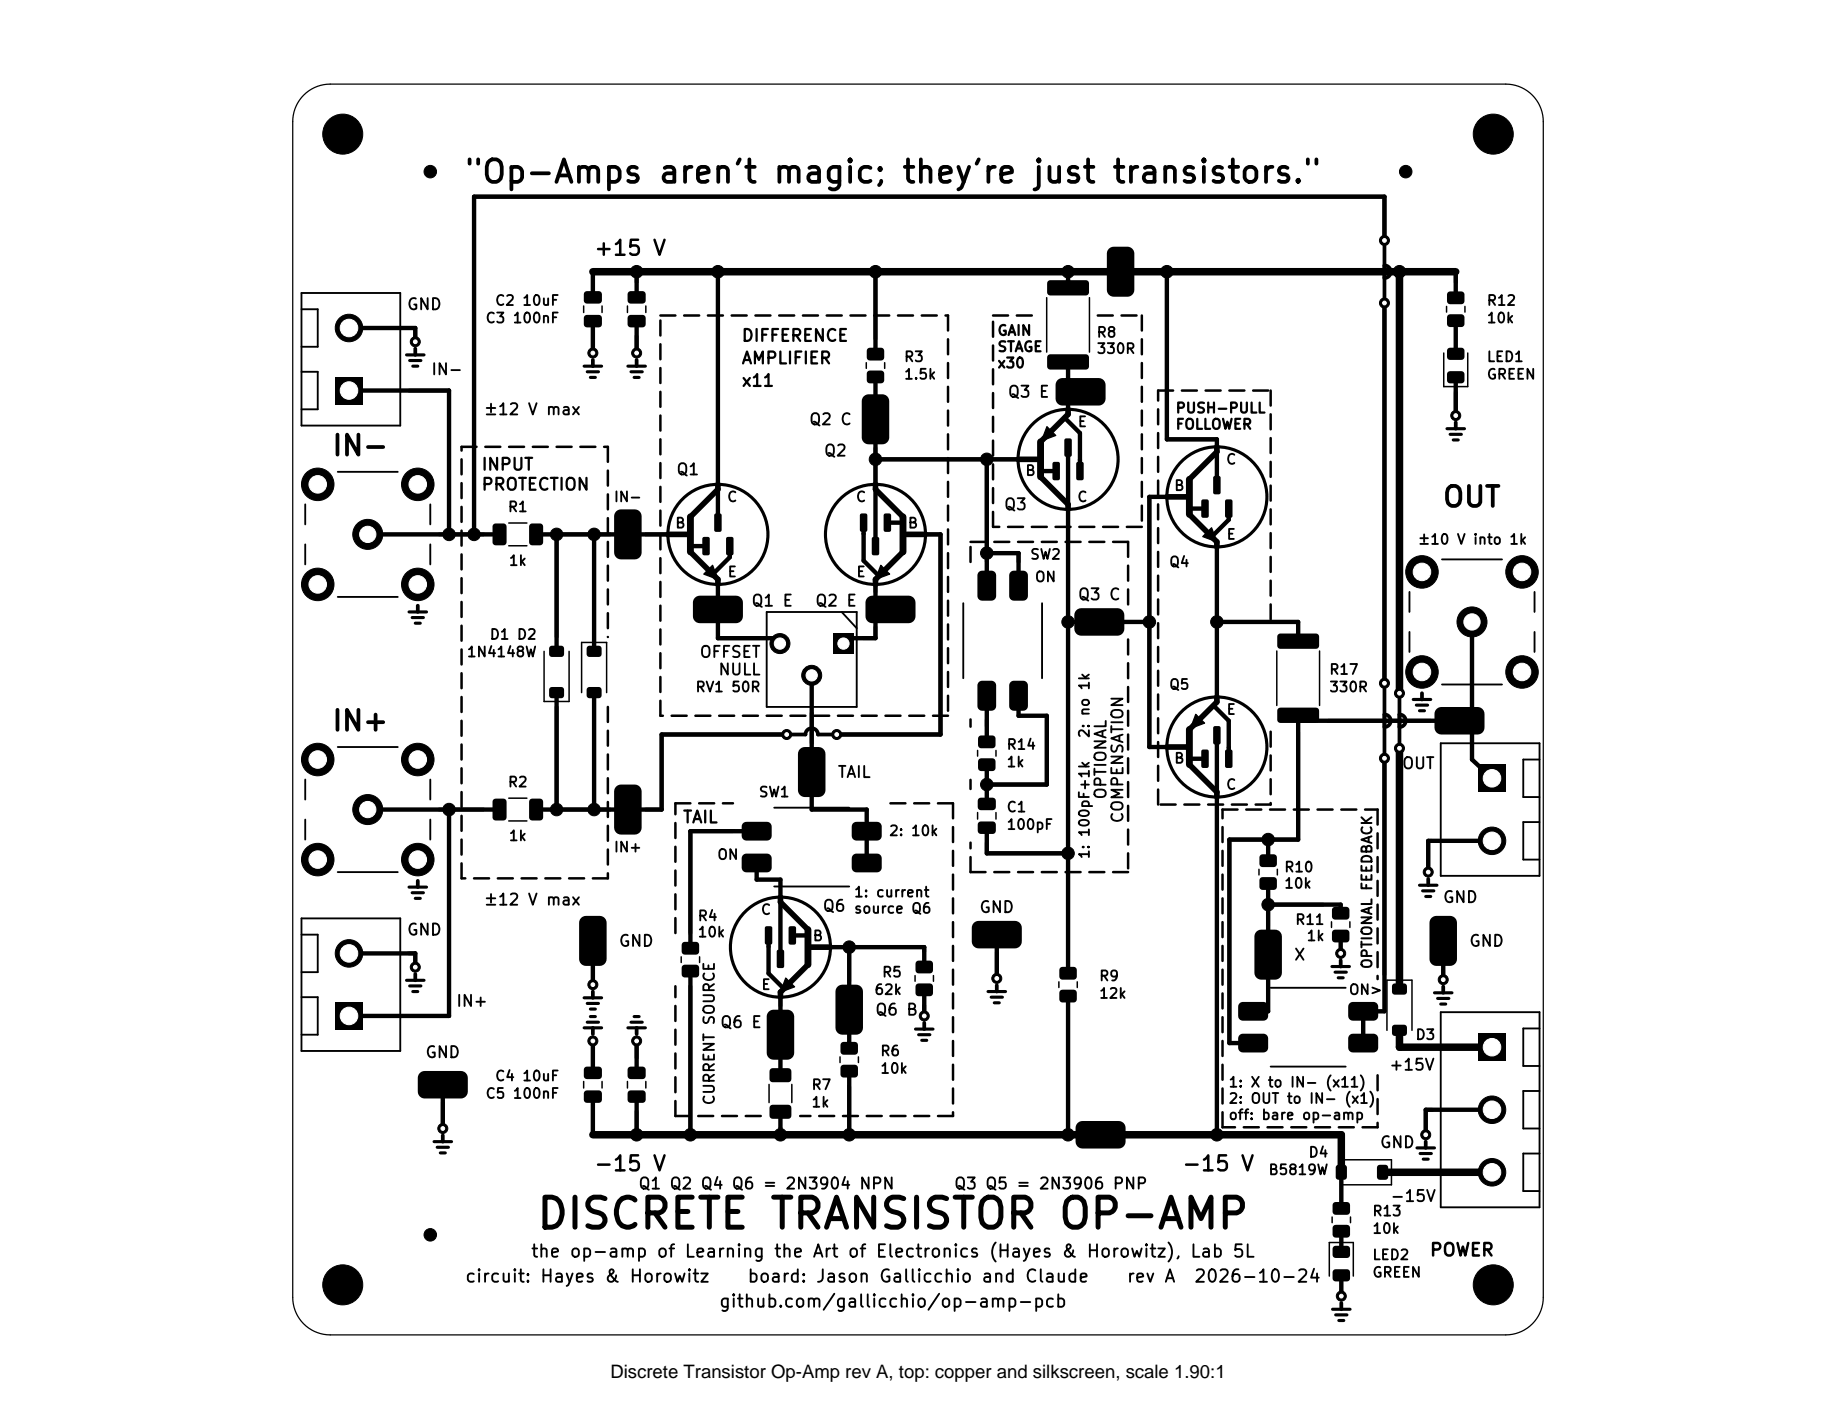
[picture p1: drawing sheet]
<svg xmlns="http://www.w3.org/2000/svg" width="279mm" height="216mm" viewBox="0 0 279 216" stroke-linecap="round" stroke-linejoin="round" font-family="sans-serif">
<defs><g id="words">
<text font-size="4.6" x="81.4" y="188.1">DISCRETE TRANSISTOR OP-AMP</text>
<text font-size="3.4" x="70.5" y="28.7">&quot;Op-Amps aren't magic; they're just transistors.&quot;</text>
<g font-size="3">
<text x="50.3" y="70.1">IN-</text>
<text x="219.3" y="77.9">OUT</text>
<text x="50.3" y="112">IN+</text>
</g>
<text font-size="2.8" x="92.9" y="209.7">Discrete Transistor Op-Amp rev A, top: copper and silkscreen, scale 1.90:1</text>
<g font-size="2.3">
<text x="90.2" y="39.5">+15 V</text>
<text x="90.2" y="178.8">-15 V</text>
<text x="179.7" y="178.8">-15 V</text>
</g>
<g font-size="1.9">
<text x="80.7" y="191.8">the op-amp of Learning the Art of Electronics (Hayes &amp; Horowitz), Lab 5L</text>
<text x="217.4" y="191.6">POWER</text>
<text x="70.6" y="195.6">circuit: Hayes &amp; Horowitz</text>
<text x="113.6" y="195.6">board: Jason Gallicchio and Claude</text>
<text x="171.3" y="195.6">rev A</text>
<text x="181.6" y="195.6">2026-10-24</text>
<text x="109.3" y="199.4">github.com/gallicchio/op-amp-pcb</text>
</g>
<g font-size="1.8">
<text x="112.7" y="52.4">DIFFERENCE</text>
<text x="112.7" y="55.8">AMPLIFIER</text>
<text x="112.7" y="59.3">x11</text>
<text x="73.1" y="72">INPUT</text>
<text x="73.1" y="75.1">PROTECTION</text>
<text x="103.8" y="125.7">TAIL</text>
</g>
<g font-size="1.7">
<text x="61.8" y="47.6">GND</text>
<text x="65.5" y="57.5">IN-</text>
<text x="73.5" y="63.6">±12 V max</text>
<text x="123" y="65.1">Q2 C</text>
<text x="153.2" y="60.9">Q3 E</text>
<text x="125.3" y="69.9">Q2</text>
<text x="102.8" y="72.7">Q1</text>
<text x="152.7" y="78">Q3</text>
<text x="114.2" y="92.7">Q1 E</text>
<text x="123.9" y="92.7">Q2 E</text>
<text x="163.9" y="91.7">Q3 C</text>
<text x="106.3" y="100.5">OFFSET</text>
<text x="109.2" y="103.2">NULL</text>
<text x="127.3" y="118.8">TAIL</text>
<text x="213.2" y="117.4">OUT</text>
<text x="168.8" y="121.8" transform="rotate(-90 168.8 121.8)">OPTIONAL</text>
<text x="171.3" y="125.4" transform="rotate(-90 171.3 125.4)">COMPENSATION</text>
<text x="219.5" y="137.8">GND</text>
<text x="61.8" y="142.7">GND</text>
<text x="73.5" y="138.2">±12 V max</text>
<text x="125.1" y="139.1">Q6</text>
<text x="148.9" y="139.3">GND</text>
<text x="94" y="144.5">GND</text>
<text x="196.8" y="146.5">X</text>
<text x="223.5" y="144.5">GND</text>
<text x="69.3" y="153.6">IN+</text>
<text x="133.1" y="154.9">Q6 B</text>
<text x="64.6" y="161.4">GND</text>
<text x="109.5" y="156.8">Q6 E</text>
<text x="211.3" y="163.3">+15V</text>
<text x="209.9" y="175.1">GND</text>
<text x="97" y="181.4">Q1 Q2 Q4 Q6 = 2N3904 NPN</text>
<text x="145.1" y="181.4">Q3 Q5 = 2N3906 PNP</text>
<text x="211.5" y="183.3">-15V</text>
</g>
<text font-size="1.6" x="109.1" y="168.3" transform="rotate(-90 109.1 168.3)">CURRENT SOURCE</text>
<g font-size="1.5">
<text x="75.2" y="46.9">C2 10uF</text>
<text x="226.1" y="46.9">R12</text>
<text x="73.8" y="49.5">C3 100nF</text>
<text x="151.7" y="51.4">GAIN</text>
<text x="151.7" y="53.9">STAGE</text>
<text x="166.8" y="51.7">R8</text>
<text x="226.1" y="49.5">10k</text>
<text x="137.5" y="55.4">R3</text>
<text x="137.5" y="58.1">1.5k</text>
<text x="151.7" y="56.4">x30</text>
<text x="166.8" y="54.2">330R</text>
<text x="226.1" y="55.4">LED1</text>
<text x="226.1" y="58.1">GREEN</text>
<text x="163.9" y="65.3">E</text>
<text x="178.8" y="63.2">PUSH-PULL</text>
<text x="178.8" y="65.7">FOLLOWER</text>
<text x="186.5" y="71">C</text>
<text x="93.3" y="76.7">IN-</text>
<text x="110.5" y="76.7">C</text>
<text x="130.1" y="76.7">C</text>
<text x="155.9" y="72.8">B</text>
<text x="163.8" y="76.7">C</text>
<text x="178.6" y="75">B</text>
<text x="77.2" y="78.3">R1</text>
<text x="102.6" y="80.7">B</text>
<text x="138" y="80.7">B</text>
<text x="186.5" y="82.5">E</text>
<text x="215.6" y="83.2">±10 V into 1k</text>
<text x="77.3" y="86.5">1k</text>
<text x="110.6" y="88.2">E</text>
<text x="130.2" y="88.2">E</text>
<text x="156.6" y="85.5">SW2</text>
<text x="157.4" y="88.9">ON</text>
<text x="177.8" y="86.6">Q4</text>
<text x="70.9" y="100.3">1N4148W</text>
<text x="74.4" y="97.7">D1 D2</text>
<text x="105.7" y="105.7">RV1 50R</text>
<text x="177.8" y="105.3">Q5</text>
<text x="202.2" y="103">R17</text>
<text x="202.2" y="105.7">330R</text>
<text x="166.2" y="112.4" transform="rotate(-90 166.2 112.4)">2: no 1k</text>
<text x="186.5" y="109.1">E</text>
<text x="153.1" y="114.4">R14</text>
<text x="153.1" y="117.1">1k</text>
<text x="178.6" y="116.5">B</text>
<text x="77.2" y="120.1">R2</text>
<text x="115.3" y="121.7">SW1</text>
<text x="153.1" y="123.9">C1</text>
<text x="186.5" y="120.5">C</text>
<text x="77.3" y="128.3">1k</text>
<text x="93.3" y="130">IN+</text>
<text x="109" y="131.2">ON</text>
<text x="135.2" y="127.6">2: 10k</text>
<text x="153.1" y="126.6">100pF</text>
<text x="166.2" y="130.8" transform="rotate(-90 166.2 130.8)">1: 100pF+1k</text>
<text x="129.8" y="136.9">1: current</text>
<text x="195.3" y="133.1">R10</text>
<text x="195.3" y="135.6">10k</text>
<text x="106.1" y="140.5">R4</text>
<text x="106.1" y="143">10k</text>
<text x="115.7" y="139.5">C</text>
<text x="123.6" y="143.5">B</text>
<text x="129.8" y="139.4">source Q6</text>
<text x="197" y="141.1">R11</text>
<text x="198.7" y="143.5">1k</text>
<text x="134.1" y="149.1">R5</text>
<text x="167.1" y="149.6">R9</text>
<text x="209.2" y="147.6" transform="rotate(-90 209.2 147.6)">OPTIONAL FEEDBACK</text>
<text x="115.7" y="151">E</text>
<text x="132.9" y="151.7">62k</text>
<text x="167.1" y="152.3">12k</text>
<text x="205.1" y="151.7">ON&gt;</text>
<text x="133.8" y="161.1">R6</text>
<text x="215.3" y="158.6">D3</text>
<text x="73.8" y="167.5">C5 100nF</text>
<text x="75.2" y="164.9">C4 10uF</text>
<text x="123.4" y="166.2">R7</text>
<text x="133.8" y="163.7">10k</text>
<text x="186.8" y="165.8">1: X to IN- (x11)</text>
<text x="123.4" y="168.9">1k</text>
<text x="186.8" y="168.3">2: OUT to IN- (x1)</text>
<text x="186.8" y="170.8">off: bare op-amp</text>
<text x="192.9" y="179.1">B5819W</text>
<text x="199" y="176.5">D4</text>
<text x="208.7" y="185.4">R13</text>
<text x="208.7" y="188.1">10k</text>
<text x="208.7" y="192.1">LED2</text>
<text x="208.7" y="194.7">GREEN</text>
</g>
</g></defs>
<g fill="#000" stroke="#000" stroke-width=".15">
<circle cx="52.2" cy="20.4" r="3"/>
<circle cx="65.5" cy="26.1" r=".95"/>
<circle cx="210.7" cy="36.6" r=".76"/>
<circle cx="213.9" cy="26.1" r=".95"/>
<circle cx="227.2" cy="20.4" r="3"/>
<circle cx="53.1" cy="49.9" r="2.09"/>
<circle cx="63.2" cy="52" r=".76"/>
<circle cx="90.2" cy="53.7" r=".76"/>
<circle cx="96.9" cy="41.3" r=".95"/>
<circle cx="96.9" cy="53.7" r=".76"/>
<circle cx="109.3" cy="41.3" r=".95"/>
<circle cx="133.2" cy="41.3" r=".95"/>
<circle cx="162.5" cy="41.3" r=".95"/>
<circle cx="177.6" cy="41.3" r=".95"/>
<circle cx="210.7" cy="46.1" r=".76"/>
<circle cx="213" cy="41.3" r=".95"/>
<circle cx="48.4" cy="73.7" r="2.47"/>
<circle cx="63.6" cy="73.7" r="2.47"/>
<circle cx="133.2" cy="69.9" r=".95"/>
<circle cx="150.2" cy="69.9" r=".95"/>
<circle cx="221.5" cy="63.2" r=".76"/>
<circle cx="48.4" cy="88.9" r="2.47"/>
<circle cx="56" cy="81.3" r="2.28"/>
<circle cx="63.6" cy="88.9" r="2.47"/>
<circle cx="68.3" cy="81.3" r=".95"/>
<circle cx="72.1" cy="81.3" r=".95"/>
<circle cx="84.7" cy="81.3" r=".95"/>
<circle cx="90.4" cy="81.3" r=".95"/>
<circle cx="118.7" cy="97.9" r="1.52"/>
<circle cx="150.2" cy="84.2" r=".95"/>
<circle cx="162.5" cy="94.6" r=".95"/>
<circle cx="174.9" cy="94.6" r=".95"/>
<circle cx="185.2" cy="94.6" r=".95"/>
<circle cx="216.4" cy="87" r="2.47"/>
<circle cx="224" cy="94.6" r="2.28"/>
<circle cx="231.6" cy="87" r="2.47"/>
<circle cx="48.4" cy="115.6" r="2.47"/>
<circle cx="63.6" cy="115.6" r="2.47"/>
<circle cx="119.7" cy="111.8" r=".76"/>
<circle cx="123.5" cy="102.8" r="1.52"/>
<circle cx="127.3" cy="111.8" r=".76"/>
<circle cx="150.2" cy="119.4" r=".95"/>
<circle cx="210.7" cy="115.4" r=".76"/>
<circle cx="210.7" cy="104" r=".76"/>
<circle cx="213" cy="113.8" r=".76"/>
<circle cx="213" cy="105.5" r=".76"/>
<circle cx="216.4" cy="102.2" r="2.47"/>
<circle cx="231.6" cy="102.2" r="2.47"/>
<circle cx="48.4" cy="130.8" r="2.47"/>
<circle cx="56" cy="123.2" r="2.28"/>
<circle cx="63.6" cy="130.8" r="2.47"/>
<circle cx="68.3" cy="123.2" r=".95"/>
<circle cx="84.7" cy="123.2" r=".95"/>
<circle cx="90.4" cy="123.2" r=".95"/>
<circle cx="162.5" cy="129.8" r=".95"/>
<circle cx="193" cy="127.7" r=".95"/>
<circle cx="193" cy="137.6" r=".95"/>
<circle cx="217.3" cy="132.7" r=".76"/>
<circle cx="227.1" cy="127.9" r="2.09"/>
<circle cx="53.1" cy="145.1" r="2.09"/>
<circle cx="63.2" cy="147.2" r=".76"/>
<circle cx="90.2" cy="158.4" r=".76"/>
<circle cx="90.2" cy="149.8" r=".76"/>
<circle cx="96.9" cy="158.4" r=".76"/>
<circle cx="129.2" cy="144.1" r=".95"/>
<circle cx="140.7" cy="154.6" r=".76"/>
<circle cx="151.7" cy="148.9" r=".76"/>
<circle cx="204" cy="145.1" r=".76"/>
<circle cx="219.6" cy="149.1" r=".76"/>
<circle cx="67.4" cy="171.7" r=".76"/>
<circle cx="96.9" cy="172.7" r=".95"/>
<circle cx="105.1" cy="172.7" r=".95"/>
<circle cx="118.8" cy="172.7" r=".95"/>
<circle cx="129.2" cy="172.7" r=".95"/>
<circle cx="162.5" cy="172.7" r=".95"/>
<circle cx="185.2" cy="172.7" r=".95"/>
<circle cx="217" cy="172.7" r=".76"/>
<circle cx="227.1" cy="178.4" r="2.09"/>
<circle cx="227.1" cy="168.8" r="2.09"/>
<circle cx="52.2" cy="195.5" r="3"/>
<circle cx="65.5" cy="187.9" r=".95"/>
<circle cx="204.1" cy="197.2" r=".76"/>
<circle cx="227.2" cy="195.5" r="3"/>
</g>
<g fill="#000">
<path d="M89 44.4l.3-.1h1.8a.48 .48 0 0 1 .5 .5v.9a.48 .48 0 0 1-.5 .5h-1.8a.48 .48 0 0 1-.5-.5v-.9zM89 48l.3-.1h1.8a.48 .48 0 0 1 .5 .5v.9a.48 .48 0 0 1-.5 .5h-1.8a.48 .48 0 0 1-.5-.5v-.9zM95.6 44.4l.4-.1h1.8a.48 .48 0 0 1 .5 .5v.9a.48 .48 0 0 1-.5 .5h-1.8a.48 .48 0 0 1-.5-.5v-.9zM95.6 48l.4-.1h1.8a.48 .48 0 0 1 .5 .5v.9a.48 .48 0 0 1-.5 .5h-1.8a.48 .48 0 0 1-.5-.5v-.9zM132 53l.4-.1h1.7a.48 .48 0 0 1 .5 .5v1a.48 .48 0 0 1-.5 .5h-1.7a.48 .48 0 0 1-.5-.5v-1zM132 56.5l.4-.1h1.7a.48 .48 0 0 1 .5 .5v1a.48 .48 0 0 1-.5 .4h-1.7a.48 .48 0 0 1-.5-.4v-1zM160.9 57.8l.8-.3h5.5a1.05 1.05 0 0 1 1 1.1v2.1a1.05 1.05 0 0 1-1 1h-5.5a1.05 1.05 0 0 1-1.1-1v-2.1zM159.5 42.8l.3-.2h5.4a.48 .48 0 0 1 .5 .5v1.4a.48 .48 0 0 1-.5 .5h-5.4a.48 .48 0 0 1-.5-.5v-1.4zM159.5 54l.3-.1h5.4a.48 .48 0 0 1 .5 .5v1.4a.48 .48 0 0 1-.5 .4h-5.4a.48 .48 0 0 1-.5-.4v-1.4zM168.7 37.8l.8-.3h2.1a1.05 1.05 0 0 1 1 1.1v5.5a1.05 1.05 0 0 1-1 1h-2.1a1.05 1.05 0 0 1-1.1-1v-5.5zM220.3 56.6l.4-.1h1.7a.46 .46 0 0 1 .5 .4v1a.46 .46 0 0 1-.5 .4h-1.7a.46 .46 0 0 1-.5-.4v-1zM220.3 53l.4-.1h1.7a.46 .46 0 0 1 .5 .5v.9a.46 .46 0 0 1-.5 .5h-1.7a.46 .46 0 0 1-.5-.5v-.9z"/>
<path d="M220.3 44.5l.4-.2h1.7a.48 .48 0 0 1 .5 .5v1a.48 .48 0 0 1-.5 .5h-1.7a.48 .48 0 0 1-.5-.5v-1zM220.3 48l.4-.2h1.7a.48 .48 0 0 1 .5 .5v1a.48 .48 0 0 1-.5 .5h-1.7a.48 .48 0 0 1-.5-.5v-1zM51 57.3h4.2v4.2h-4.2zM130.9 78.2l.8-.1 .3 .2v2.3l-.2 .3h-.7l-.2-.1v-2.4zM131.4 60.3l.8-.3h2.1a1.05 1.05 0 0 1 1 1v5.6a1.05 1.05 0 0 1-1 1h-2.1a1.05 1.05 0 0 1-1.1-1v-5.6zM134.6 78.2l.7-.1 .3 .2v2.3l-.2 .3h-.6l-.3-.1v-2.4zM160.2 70.4l.8-.1 .3 .1v2.4l-.2 .3h-.7l-.2-.2v-2.3zM159.3 64.9l1.4 1.4-2.2 .8zM162.1 66.8l.7-.1 .3 .2v2.3l-.2 .3h-.6l-.3-.2v-2.3zM163.9 70.4l.7-.1 .3 .1v2.4l-.2 .3h-.6l-.3-.2v-2.3zM182.9 76.1l.8-.1 .2 .2v2.3l-.1 .3h-.7l-.3-.2v-2.3zM184.7 72.5l.8-.1 .2 .2 .1 2.3-.2 .3h-.7l-.3-.2v-2.3z"/>
<path d="M186.5 76.1l.8-.1 .2 .2 .1 2.3-.2 .3h-.7l-.3-.2v-2.3zM75.1 79.8l.3-.2h1.2a.48 .48 0 0 1 .5 .5v2.4a.47 .47 0 0 1-.5 .5h-1.2a.48 .48 0 0 1-.5-.5v-2.4zM80.7 79.8l.3-.2h1.2a.48 .48 0 0 1 .5 .5v2.4a.48 .48 0 0 1-.5 .5h-1.2a.48 .48 0 0 1-.5-.5v-2.4zM83.7 98.4l.3-.2h1.4a.43 .43 0 0 1 .4 .5v.8a.43 .43 0 0 1-.4 .5h-1.4a.43 .43 0 0 1-.4-.5v-.8zM89.4 98.4l.3-.2h1.4a.43 .43 0 0 1 .5 .5v.8a.43 .43 0 0 1-.5 .5h-1.4a.43 .43 0 0 1-.4-.5v-.8zM93.8 77.8l.7-.3h2.1a1.05 1.05 0 0 1 1 1v5.6a1.05 1.05 0 0 1-1 1h-2.1a1.05 1.05 0 0 1-1-1v-5.6zM105.8 90.9l.7-.3h5.5a1.05 1.05 0 0 1 1.1 1.1v2.1a1.05 1.05 0 0 1-1.1 1h-5.5a1.05 1.05 0 0 1-1.1-1v-2.1zM107 81.8l.7-.1 .3 .2v2.3l-.2 .3h-.6l-.3-.2v-2.3zM108.8 78.2l.7-.1 .3 .2v2.3l-.2 .3h-.6l-.3-.1v-2.4zM108.4 86l.9 2.2-2.2-.8zM110.6 81.8l.7-.1 .3 .2v2.3l-.1 .3h-.7l-.3-.2v-2.3zM126.8 96.4h3.1v3h-3.1z"/>
<path d="M132 90.9l.8-.3h5.5a1.05 1.05 0 0 1 1 1.1v2.1a1.05 1.05 0 0 1-1 1h-5.5a1.05 1.05 0 0 1-1.1-1v-2.1zM132.7 81.8l.8-.1 .3 .2v2.3l-.2 .3h-.7l-.2-.2v-2.3zM134 86l1.4 1.4-2.2 .8zM148.9 87.1l.4-.2 1.6-.1a.71 .71 0 0 1 .7 .7v3.2a.71 .71 0 0 1-.7 .7h-1.4a.71 .71 0 0 1-.8-.7v-3.2zM153.7 87.1l.4-.2 1.6-.1a.71 .71 0 0 1 .7 .7v3.2a.71 .71 0 0 1-.7 .7h-1.4a.71 .71 0 0 1-.7-.7v-3.2zM163.8 92.8l.7-.3h5.6a1.05 1.05 0 0 1 1 1.1v2.1a1.05 1.05 0 0 1-1 1h-5.6a1.05 1.05 0 0 1-1-1v-2.1zM184.4 80.3l.8 2.1-2.2-.8zM194.5 96.5l.3-.1h5.5a.48 .48 0 0 1 .4 .5v1.3a.48 .48 0 0 1-.4 .5h-5.5a.48 .48 0 0 1-.4-.5v-1.3zM83.7 104.6l.3-.1h1.4a.43 .43 0 0 1 .4 .5v.8a.43 .43 0 0 1-.4 .4h-1.4a.43 .43 0 0 1-.4-.4v-.8zM89.4 104.6l.3-.1h1.4a.43 .43 0 0 1 .5 .5v.8a.43 .43 0 0 1-.5 .4h-1.4a.43 .43 0 0 1-.4-.4v-.8zM149 103.7l.5-.1h1.4a.71 .71 0 0 1 .7 .7v3.1a.71 .71 0 0 1-.7 .7h-1.4a.71 .71 0 0 1-.8-.7v-3.1zM149 112l.3-.1h1.7a.48 .48 0 0 1 .5 .5v1a.48 .48 0 0 1-.5 .4h-1.7a.48 .48 0 0 1-.5-.4v-1z"/>
<path d="M149 115.5l.3-.1h1.7a.48 .48 0 0 1 .5 .4v1a.48 .48 0 0 1-.5 .5h-1.7a.48 .48 0 0 1-.5-.5v-1zM153.7 103.9l.4-.3h1.6a.71 .71 0 0 1 .7 .7v3.1a.71 .71 0 0 1-.7 .7h-1.4a.71 .71 0 0 1-.7-.7v-3.1zM182.9 114.1l.8-.1 .2 .2v2.4l-.1 .2h-.7l-.3-.1v-2.4zM182 108.7l1.3 1.3-2.1 .8zM184.7 110.6l.8-.1 .2 .1 .1 2.4-.2 .3h-.7l-.3-.2v-2.3zM186.5 114.1l.8-.1 .2 .2 .1 2.4-.2 .2h-.7l-.3-.1v-2.4zM194.5 107.8l.3-.1h5.5a.48 .48 0 0 1 .4 .4v1.4a.48 .48 0 0 1-.4 .5h-5.5a.48 .48 0 0 1-.4-.5v-1.4zM218.6 107.9l.7-.3h5.6a1.05 1.05 0 0 1 1 1v2.1a1.05 1.05 0 0 1-1 1.1h-5.6a1.05 1.05 0 0 1-1-1.1v-2.1zM225 116.3h4.1v4.2h-4.1zM75.1 121.6l.3-.1h1.2a.48 .48 0 0 1 .5 .5v2.4a.48 .48 0 0 1-.5 .4h-1.2a.48 .48 0 0 1-.5-.4v-2.4zM80.7 121.6l.3-.1h1.2a.48 .48 0 0 1 .5 .5v2.4a.48 .48 0 0 1-.5 .4h-1.2a.48 .48 0 0 1-.5-.4v-2.4zM93.8 119.7l.7-.3h2.1a1.05 1.05 0 0 1 1 1v5.5a1.05 1.05 0 0 1-1 1.1h-2.1a1.05 1.05 0 0 1-1-1.1v-5.5z"/>
<path d="M113 125.3l.6-.3h3.1a.71 .71 0 0 1 .7 .8v1.4a.71 .71 0 0 1-.7 .7h-3.1a.71 .71 0 0 1-.7-.7v-1.4zM113 130.2l.6-.3h3.1a.71 .71 0 0 1 .7 .7v1.4a.71 .71 0 0 1-.7 .7h-3.1a.71 .71 0 0 1-.7-.7v-1.4zM121.7 114l.8-.3h2.1a1.05 1.05 0 0 1 1 1v5.5a1.05 1.05 0 0 1-1 1.1h-2.1a1.05 1.05 0 0 1-1.1-1.1v-5.5zM129.7 130.2l.6-.3h3.2a.71 .71 0 0 1 .7 .7v1.4a.71 .71 0 0 1-.7 .7h-3.2a.71 .71 0 0 1-.7-.7v-1.4zM129.7 125.3l.6-.3h3.2a.71 .71 0 0 1 .7 .8v1.4a.71 .71 0 0 1-.7 .7h-3.2a.71 .71 0 0 1-.7-.7v-1.4zM148.9 121.5l.4-.1h1.8a.48 .48 0 0 1 .4 .4v1a.48 .48 0 0 1-.4 .5h-1.8a.48 .48 0 0 1-.5-.5v-1zM148.9 125.1l.4-.1h1.8a.48 .48 0 0 1 .4 .5v.9a.48 .48 0 0 1-.4 .5h-1.8a.48 .48 0 0 1-.5-.5v-.9zM191.8 130.1l.3-.1h1.7a.48 .48 0 0 1 .5 .5v1a.48 .48 0 0 1-.5 .4h-1.7a.48 .48 0 0 1-.4-.4v-1zM191.8 133.6l.3-.1h1.7a.48 .48 0 0 1 .5 .4v1a.48 .48 0 0 1-.5 .5h-1.7a.48 .48 0 0 1-.4-.5v-1zM202.8 138.1l.4-.1h1.7a.48 .48 0 0 1 .5 .4v1a.48 .48 0 0 1-.5 .5h-1.7a.48 .48 0 0 1-.5-.5v-1zM51 152.5h4.2v4.2h-4.2zM88.4 139.7l.8-.3h2.1a1.05 1.05 0 0 1 1 1v5.5a1.05 1.05 0 0 1-1 1.1h-2.1a1.05 1.05 0 0 1-1.1-1.1v-5.5z"/>
<path d="M103.9 143.4l.3-.1h1.7a.48 .48 0 0 1 .5 .5v1a.48 .48 0 0 1-.5 .5h-1.7a.48 .48 0 0 1-.5-.5v-1zM103.9 146.9l.3-.1h1.7a.48 .48 0 0 1 .5 .4v1a.48 .48 0 0 1-.5 .5h-1.7a.48 .48 0 0 1-.5-.5v-1zM116.5 141l.7-.1 .3 .2v2.3l-.1 .3h-.7l-.3-.1v-2.4zM118.3 144.6l.8-.1 .2 .2v2.3l-.1 .3h-.7l-.3-.2v-2.3zM120.1 141l.8-.1 .2 .2v2.3l-.1 .3h-.7l-.3-.1v-2.4zM119.6 148.8l1.3 1.4-2.1 .8zM127.4 150.1l.8-.3h2.1a1.05 1.05 0 0 1 1 1.1v5.5a1.05 1.05 0 0 1-1 1h-2.1a1.05 1.05 0 0 1-1.1-1v-5.5zM128 158.7l.4-.2h1.7a.48 .48 0 0 1 .5 .5v1a.48 .48 0 0 1-.5 .5h-1.7a.48 .48 0 0 1-.5-.5v-1zM139.5 149.8l.3-.2h1.7a.48 .48 0 0 1 .5 .5v1a.48 .48 0 0 1-.5 .5h-1.7a.48 .48 0 0 1-.5-.5v-1zM139.5 146.3l.3-.1h1.7a.48 .48 0 0 1 .5 .4v1a.48 .48 0 0 1-.5 .5h-1.7a.48 .48 0 0 1-.5-.5v-1zM148.2 140.4l.7-.3h5.5a1.05 1.05 0 0 1 1.1 1.1v2.1a1.05 1.05 0 0 1-1.1 1h-5.5a1.05 1.05 0 0 1-1-1v-2.1zM161.3 147.2l.4-.1h1.7a.48 .48 0 0 1 .5 .5v1a.48 .48 0 0 1-.5 .5h-1.7a.48 .48 0 0 1-.5-.5v-1z"/>
<path d="M161.3 150.7l.4-.1h1.7a.48 .48 0 0 1 .5 .5v1a.48 .48 0 0 1-.5 .4h-1.7a.48 .48 0 0 1-.5-.4v-1zM188.6 152.7l.5-.3h3.2a.71 .71 0 0 1 .7 .8v1.4a.71 .71 0 0 1-.7 .7h-3.2a.71 .71 0 0 1-.7-.7v-1.4zM188.6 157.6l.5-.3h3.2a.71 .71 0 0 1 .7 .7v1.4a.71 .71 0 0 1-.7 .7h-3.2a.71 .71 0 0 1-.7-.7v-1.4zM191.2 141.8l.7-.4h2.1a1.05 1.05 0 0 1 1.1 1.1v5.5a1.05 1.05 0 0 1-1.1 1.1h-2.1a1.05 1.05 0 0 1-1-1.1v-5.5zM202.8 141.6l.4-.2h1.7a.48 .48 0 0 1 .5 .5v1a.48 .48 0 0 1-.5 .5h-1.7a.48 .48 0 0 1-.5-.5v-1zM205.3 157.6l.6-.3h3.1a.71 .71 0 0 1 .7 .7v1.4a.71 .71 0 0 1-.7 .7h-3.1a.71 .71 0 0 1-.7-.7v-1.4zM205.3 152.7l.6-.3h3.1a.71 .71 0 0 1 .7 .8v1.4a.71 .71 0 0 1-.7 .7h-3.1a.71 .71 0 0 1-.7-.7v-1.4zM212 149.8l.3-.2h1.4a.43 .43 0 0 1 .4 .5v.8a.43 .43 0 0 1-.4 .4h-1.4a.43 .43 0 0 1-.5-.4v-.8zM212 156l.3-.1h1.4a.43 .43 0 0 1 .4 .4v.9a.43 .43 0 0 1-.4 .4h-1.4a.43 .43 0 0 1-.5-.4v-.9zM217.8 139.7l.8-.3h2.1a1.05 1.05 0 0 1 1 1v5.5a1.05 1.05 0 0 1-1 1.1h-2.1a1.05 1.05 0 0 1-1.1-1.1v-5.5zM225 157.2h4.1v4.2h-4.1zM63.9 163.3l.7-.4h5.5a1.05 1.05 0 0 1 1.1 1.1v2.1a1.05 1.05 0 0 1-1.1 1h-5.5a1.05 1.05 0 0 1-1-1v-2.1z"/>
<path d="M89 162.4l.3-.1h1.8a.48 .48 0 0 1 .5 .5v.9a.48 .48 0 0 1-.5 .5h-1.8a.48 .48 0 0 1-.5-.5v-.9zM89 166l.3-.1h1.8a.48 .48 0 0 1 .5 .5v.9a.48 .48 0 0 1-.5 .5h-1.8a.48 .48 0 0 1-.5-.5v-.9zM95.6 162.4l.4-.1h1.8a.48 .48 0 0 1 .5 .5v.9a.48 .48 0 0 1-.5 .5h-1.8a.48 .48 0 0 1-.5-.5v-.9zM95.6 166l.4-.1h1.8a.48 .48 0 0 1 .5 .5v.9a.48 .48 0 0 1-.5 .5h-1.8a.48 .48 0 0 1-.5-.5v-.9zM117 153.9l.7-.3h2.1a1.05 1.05 0 0 1 1.1 1.1v5.5a1.05 1.05 0 0 1-1.1 1h-2.1a1.05 1.05 0 0 1-1-1v-5.5zM117.2 162.7l.4-.2h2.4a.48 .48 0 0 1 .4 .5v1.2a.48 .48 0 0 1-.4 .5h-2.4a.48 .48 0 0 1-.5-.5v-1.2zM117.2 168.2l.4-.1h2.4a.48 .48 0 0 1 .4 .5v1.2a.48 .48 0 0 1-.4 .4h-2.4a.48 .48 0 0 1-.5-.4v-1.2zM128 162.1l.4-.1h1.7a.48 .48 0 0 1 .5 .5v1a.48 .48 0 0 1-.5 .4h-1.7a.48 .48 0 0 1-.5-.4v-1zM164 170.9l.7-.3h5.5a1.05 1.05 0 0 1 1.1 1v2.1a1.05 1.05 0 0 1-1.1 1h-5.5a1.05 1.05 0 0 1-1-1v-2.1zM203.4 177.3l.3-.1h.8a.43 .43 0 0 1 .5 .5v1.4a.43 .43 0 0 1-.5 .4h-.8a.43 .43 0 0 1-.4-.4v-1.4zM209.7 177.3l.3-.1h.8a.43 .43 0 0 1 .5 .5v1.4a.43 .43 0 0 1-.5 .4h-.8a.43 .43 0 0 1-.5-.4v-1.4zM202.9 186.5l.4-.1h1.7a.48 .48 0 0 1 .5 .4v1a.48 .48 0 0 1-.5 .5h-1.7a.48 .48 0 0 1-.5-.5v-1z"/>
<path d="M202.9 183l.4-.1h1.7a.48 .48 0 0 1 .5 .5v1a.48 .48 0 0 1-.5 .4h-1.7a.48 .48 0 0 1-.5-.4v-1zM202.9 189.7l.4-.2h1.7a.46 .46 0 0 1 .5 .5v.9a.46 .46 0 0 1-.5 .5h-1.7a.46 .46 0 0 1-.5-.5v-.9zM202.9 193.2l.4-.1h1.7a.46 .46 0 0 1 .5 .5v.9a.46 .46 0 0 1-.5 .5h-1.7a.46 .46 0 0 1-.5-.5v-.9z"/>
</g>
<g fill="none" stroke="#000" stroke-width=".67">
<path d="M210.7 36.6v-6.7h-138.6v51.4M53.1 59.4h15.2v21.9M53.1 49.9h10.1v2.1M90.2 41.3v3.9M90.2 48.9v4.8M96.9 41.3v3.9M96.9 48.9v4.8M109.3 41.3v38.2M133.2 41.3v12.6M133.2 57.4v25.7M162.5 41.3v2.5M162.5 55.1v7.9l-.5 .6 2.3 2.3v5.8"/>
<path d="M177.6 41.3v25.5h7.6v7M210.7 46.1v57.9M221.5 41.3v4M221.5 48.8v5M221.5 57.4v5.8M131.4 79.5v5.8l2.4 2.3-.6 .6v8.9h-4.8v.8M133.2 69.9h25.2v1.8h2.3M135 79.5h2.4v1.8h5.7v30.5h-15.8M150.2 69.9v19.2M162.5 68.1v80M183.4 77.4h-2.4v-1.8h-6.1v38.1h6.1v1.7h2.4M187 77.4v1.7l-2.6 2.6 .8 .7v24.4l-.5 .5 2.3 2.4v5.7"/>
<path d="M56 81.3h20M81.6 81.3h23.5v1.8h2.3M84.7 81.3v17.8M90.4 81.3v17.8M111.1 83.1v1.7l-2.6 2.6 .8 .8v8.9h9.4v.8M150.2 84.2h4.8v4.9M162.5 94.6h12.4M185.2 94.6h12.4v3M224 94.6v21l3.1 2.8M84.7 105.4v17.8M90.4 105.4v17.8M119.7 111.8h-19v11.4h-19.1"/>
<path d="M123.5 102.8v20.4h8.4v8.1M150.2 105.9v7M150.2 116.3v6M155 105.9v3h4.3v10.5h-9.1M185.2 111.9v60.8M197.6 108.8v18.9h-10.5v31h3.6M197.6 109.7h24.5M210.7 115.4v38.5h-3.3v4.8M56 123.2h20M68.3 123.2v31.4h-15.2M115.2 131.3v2.5h3.6v12.1M115.2 126.5h-10.1v17.8"/>
<path d="M150.2 125.9v3.9h12.3M193 134.4v19.5h-2.3M193 127.7v3.3M193 137.6h11v1.3M227.1 127.9h-9.8v4.8M53.1 145.1h10.1v2.1M90.2 143.2v6.6M90.2 158.4v4.8M96.9 158.4v4.8M105.1 147.7v25M117 142.3v5.8l2.3 2.3-.5 .6v12.6M120.6 142.3h2.4v1.8h17.7v3"/>
<path d="M129.2 144.1v15.4M140.7 150.6v4M151.7 142.2v6.7M162.5 151.6v21.1M204 142.4v2.7M219.6 143.2v5.9M67.4 165v6.7M90.2 166.9v5.8M96.9 166.9v5.8M118.8 169.2v3.5M129.2 163v9.7M204.1 178.4v5.5"/>
<path d="M227.1 168.8h-10.1v3.9M204.1 187.3v3.2M204.1 194v3.2"/>
</g>
<path d="M90.2 41.3h131.3M213 41.3v64.2M213 113.8v36.7M213 156.8v2.5h14.1M90.2 172.7h113.9v5.7M210.4 178.4h16.7" fill="none" stroke="#000" stroke-width="1.1"/>
<path d="M46.2 14.5a5.7 5.7 0 0 1 4.1-1.7h178.8a5.7 5.7 0 0 1 5.8 5.7v178.9a5.7 5.7 0 0 1-5.8 5.7h-178.8a5.7 5.7 0 0 1-5.8-5.7v-178.9a5.7 5.7 0 0 1 1.7-4zM159.3 64.9l1.4 1.4-2.2 .8zM108.4 86l.9 2.2-2.2-.8zM134 86l1.4 1.4-2.2 .8zM184.4 80.3l.8 2.1-2.2-.8zM182 108.7l1.3 1.3-2.1 .8zM119.6 148.8l1.3 1.4-2.1 .8z" fill="none" stroke="#000" stroke-width=".19"/>
<g fill="none" stroke="#000" stroke-width=".57">
<path d="M62.2 49.9h1v2.1M62.2 59.4h6.1v21.9M63.2 53v1M90.2 51.1v2.6M90.2 54.8v.9M96.9 41.3v1.7M96.9 51.1v2.6M96.9 54.8v.9M109.3 41.3v32.2M133.2 41.3v10.3M158 41.3h-67.8v1.7M167.1 41.3h.8"/>
<path d="M173.2 41.3h48.3v1.7M177.6 41.3v25.5h7.6v1M210.7 40.4a.95 .95 0 0 1 .9 .9 .95 .95 0 0 1-.9 1M213 41.3v107M221.5 59.7v3.5M133.2 68.2v5.3M133.2 69.9h21.5M150.2 69.9v15.6M162.5 77.7v68.1M177.4 75.6h-2.5v38.1h2.5M221.5 64.3v.9M63.6 92.2v.9"/>
<path d="M66.8 81.3h6.8M72.1 81.3v-51.4h138.6v118.4M84 81.3h8.9M84.7 81.3v15.6M90.4 81.3v15.6M98.2 81.3h3.2M109.3 89.1v1M109.3 95.4v1.7h6.4M133.2 95.4v1.7h-1.9M133.2 89.1v1M141 81.3h2.1v30.5h-18.6a.95 .95 0 0 0-1-1 .95 .95 0 0 0-.9 1h-21.9v11.4h-2.5M150.2 84.2h4.8v1.3"/>
<path d="M171.7 94.6h3.2M185.2 94.6h12.4M185.2 83.4v22.5M84.7 107.6v15.6M90.4 107.6v15.6M123.5 108.5v4.6M150.2 109.5v1.1M150.2 118.7v1.3M159.3 109.5v9.9h-9.1M197.6 111.3v16.4h-10.5v31M202.1 109.7h15.6M210.7 108.7a.95 .95 0 0 1 .9 1 .95 .95 0 0 1-.9 .9"/>
<path d="M213 108.7a.95 .95 0 0 1 .9 1 .95 .95 0 0 1-.9 .9M216.4 105.5v.9M224 105.5v1.5M63.6 134v1M66.8 123.2h6.8M68.3 123.2v31.4h-6.1M84 123.2h8.9M111.5 126.5h-6.4v15.5M150.2 128.2v1.6h12.3M185.2 121.5v51.2M193 127.7v.9M193 136.7v4.2"/>
<path d="M193 137.6h8.4M217.3 133.7v1M217.9 127.9h-.6v4.8M62.2 145.1h1v2.1M63.2 148.2v1M90.2 147.5v2.3M90.2 150.9v.9M90.2 156.4v.9M90.2 158.4v2.6M96.9 156.4v.9M96.9 158.4v2.6M105.1 150.1v22.6"/>
<path d="M118.8 151.9v1.2M126.6 144.1h14.1v.7M129.2 144.1v5.1M140.7 152.9v1.7M140.7 155.6v1M151.7 144.9v4M151.7 149.9v1M162.5 153.9v18.8M204 146.1v1M213 159.3h4.9M219.6 147.5v1.6M219.6 150.1v1"/>
<path d="M67.4 167.7v4M67.4 172.7v1M90.2 169.1v3.6h72.9M96.9 169.1v3.6M118.8 171.6v1.1M129.2 165.3v7.4M171.9 172.7h32.2v2.6M212.6 178.4h5.3M217 173.7v1M217.9 168.8h-.9v3.9M204.1 196.3v.9M204.1 198.3v.9"/>
</g>
<g fill="none" stroke="#000" stroke-width=".48">
<path d="M61.9 54h2.6M62.3 54.9h1.8M62.8 55.7h.8M88.9 55.7h2.7M89.4 56.6h1.7M89.8 57.4h.8M95.5 55.7h2.7M96 56.6h1.7M96.5 57.4h.8M220.2 65.2h2.7M220.7 66.1h1.7M221.2 66.9h.7"/>
<path d="M62.2 93.1h2.7M62.7 94h1.7M63.2 94.8h.8M215.1 106.4h2.6M215.5 107.3h1.8M216 108.1h.8M62.2 135h2.7M62.7 135.8h1.7M63.2 136.7h.8M216 134.7h2.7M216.5 135.5h1.7M217 136.4h.7"/>
<path d="M61.9 149.2h2.6M62.3 150h1.8M62.8 150.9h.8M88.9 156.4h2.7M88.9 151.8h2.7M89.4 155.5h1.7M89.4 152.7h1.7M89.8 154.7h.8M89.8 153.5h.8M95.5 156.4h2.7M96 155.5h1.7M96.5 154.7h.8"/>
<path d="M139.3 156.6h2.7M139.8 157.4h1.7M140.3 158.3h.7M150.4 150.9h2.6M150.8 151.7h1.7M151.3 152.6h.8M202.7 147.1h2.7M203.2 147.9h1.7M203.6 148.8h.8M218.3 151.1h2.7M218.8 151.9h1.7M219.2 152.8h.8"/>
<path d="M66.1 173.7h2.6M66.5 174.6h1.7M67 175.4h.8M215.6 174.7h2.7M216.1 175.5h1.7M216.6 176.4h.7M202.8 199.2h2.7M203.3 200.1h1.7M203.7 200.9h.8"/>
<circle cx="162.5" cy="69.9" r="7.6"/>
<circle cx="185.2" cy="75.6" r="7.6"/>
<circle cx="109.3" cy="81.3" r="7.6"/>
<circle cx="133.2" cy="81.3" r="7.6"/>
<circle cx="185.2" cy="113.7" r="7.6"/>
<circle cx="118.8" cy="144.1" r="7.6"/>
</g>
<g fill="none" stroke="#000" stroke-width=".38">
<path d="M100.5 48h2.3M100.5 48.8v2.2M100.5 52.4v2.3M100.5 56v2.3M100.5 59.6v2.3M104.1 48h2.3M107.7 48h2.3M111.3 48h2.3M115 48h2.2M118.6 48h2.3M122.2 48h2.3M125.8 48h2.3"/>
<path d="M129.4 48h2.3M133 48h2.3M136.7 48h2.2M140.3 48h2.3M143.9 48h.4v2.3M144.3 51.6v2.3M144.3 55.2v2.3M144.3 58.9v2.2M151.1 48h2.3M151.1 49v2.2M151.1 52.6v2.3M151.1 56.2v2.3"/>
<path d="M151.1 59.8v2.3M154.7 48h2.3M167.1 48h2.2M170.7 48h2.3M173.8 48v2.3M173.8 51.6v2.3M173.8 55.2v2.3M173.8 58.9v2.2M178.5 59.4h-2.3v1.5M179.9 59.4h2.2M183.5 59.4h2.3M187.1 59.4h2.3"/>
<path d="M190.7 59.4h2.3M193.4 59.4v2.3M70.2 69.9v2.3M70.2 73.5v2.3M70.2 77.1v2.3M72.5 68h-2.3v.6M73.9 68h2.2M77.5 68h2.3M81.1 68h2.3M84.7 68h2.3M88.3 68h2.3M91.9 68h.6v2.3"/>
<path d="M92.5 71.6v2.3M92.5 75.2v2.3M92.5 78.8v2.3M100.5 63.2v2.3M100.5 66.8v2.3M100.5 70.5v2.2M100.5 74.1v2.3M100.5 77.7v2.3M144.3 62.5v2.3M144.3 66.1v2.3M144.3 69.7v2.3M144.3 73.3v2.3"/>
<path d="M144.3 76.9v2.3M151.1 63.4v2.3M151.1 67v2.3M151.1 70.6v2.3M151.1 74.3v2.2M151.1 77.9v2.3h1M173.8 62.5v2.3M173.8 66.1v2.3M173.8 69.7v2.3M173.8 73.3v2.3M173.8 76.9v2.3M176.2 62.3v2.3"/>
<path d="M176.2 65.9v2.3M176.2 69.5v2.3M176.2 73.1v2.3M176.2 76.7v2.3M193.4 63v2.3M193.4 66.7v2.2M193.4 70.3v2.3M193.4 73.9v2.3M193.4 77.5v2.3M70.2 80.7v2.3M70.2 84.4v2.2M70.2 88v2.3"/>
<path d="M70.2 91.6v2.3M70.2 95.2v2.3M70.2 98.8v2.3M92.5 82.4v2.3M92.5 86.1v2.2M92.5 89.7v2.3M92.5 93.3v2.3M92.5 96.9h.1M100.5 81.3v2.3M100.5 84.9v2.3M100.5 88.5v2.3M100.5 92.2v2.2"/>
<path d="M100.5 95.8v2.3M100.5 99.4v2.3M144.3 80.5v2.3M144.3 84.2v2.2M144.3 87.8v2.3M144.3 91.4v2.3M144.3 95v2.3M144.3 98.6v2.3M147.7 82.4h2.3M147.7 83.2v2.3M151.3 82.4h2.3M153.4 80.2h2.3"/>
<path d="M154.9 82.4h2.3M157 80.2h2.3M158.5 82.4h2.3M160.6 80.2h2.3M162.2 82.4h2.2M164.3 80.2h2.2M165.8 82.4h2.3M167.9 80.2h2.2M169.4 82.4h2.3v2.3M171.5 80.2h2.3M171.7 86.1v2.2M171.7 89.7v2.3"/>
<path d="M171.7 97.3v2.3M176.2 80.4v2.2M176.2 84v2.3M176.2 87.6v2.3M176.2 91.2v2.3M176.2 94.8v2.3M176.2 98.4v2.3M193.4 81.1v2.3M193.4 84.7v2.3M193.4 88.3v2.3M193.4 92v2.2M70.2 102.4v2.3"/>
<path d="M70.2 106v2.3M70.2 109.7v2.2M70.2 113.3v2.3M70.2 116.9v2.3M92.5 107.6v2.2M92.5 111.2v2.3M92.5 114.8v2.3M92.5 118.4v2.3M100.5 103v2.3M100.5 106.6v2.3h.4M102.2 108.9h2.3M105.8 108.9h2.3"/>
<path d="M109.4 108.9h2.3M113.1 108.9h2.2M116.7 108.9h2.3M120.3 108.9h2.3M123.9 108.9h2.3M127.5 108.9h2.3M131.1 108.9h2.3M134.8 108.9h2.2M138.4 108.9h2.3M142 108.9h2.3M144.3 102.2v2.3M144.3 105.9v2.2"/>
<path d="M147.7 109.5v1.1M147.7 118.7v1.3M171.7 100.9v2.3M171.7 104.5v2.3M171.7 108.1v2.3M171.7 111.8v2.2M171.7 115.4v2.3M171.7 119v2.3M176.2 102.1v2.2M176.2 105.7v2.2M176.2 109.3v2.3M176.2 112.9v2.3"/>
<path d="M176.2 116.5v2.3M193.4 111.3v2.3M193.4 114.9v2.3M193.4 118.6v2.2M70.2 120.5v2.3M70.2 124.1v2.3M70.2 127.7v2.3M70.2 131.4v2.2h.6M72.1 133.6h2.3M75.8 133.6h2.2M79.4 133.6h2.3M83 133.6h2.3"/>
<path d="M86.6 133.6h2.3M92.5 132.9v.7h-2.3M92.5 122v2.3M92.5 125.6v2.3M92.5 129.3v2.2M102.8 125.2v2.3M102.8 128.8v2.3M102.8 132.5v2.2M102.8 136.1v2.3M102.8 139.7v2.3M105.1 122.2h-2.3v1.7M106.4 122.2h2.3"/>
<path d="M110 122.2h1.5M135.5 122.2h2.3M139.1 122.2h2.3M142.7 122.2h2.3v2.3M145 125.8v2.3M145 129.5v2.2M145 133.1v2.3M145 136.7v2.3M147.7 128.2v.9M147.7 130.4v2.3h2.3M151.3 132.7h2.3M154.9 132.7h2.3"/>
<path d="M158.5 132.7h2.3M162.2 132.7h2.2M165.8 132.7h2.3M169.4 132.7h2.3M171.7 122.6v2.3M171.7 126.2v2.3M171.7 129.8v2.3M176.2 120.1v2.3M176.6 122.4h2.3M180.2 122.4h2.3M183.9 122.4h2.2M186 125.8v2.3"/>
<path d="M186 129.5v2.2M186 133.1v2.3M186 136.7v2.3M187.5 122.4h2.3M188.3 123.2h-2.3v1.3M189.7 123.2h2.2M193.3 123.2h2.3M193.4 122.2v.2h-2.3M196.9 123.2h2.3M200.5 123.2h2.3M204.1 123.2h2.3M207.7 123.2h1.9v2.3"/>
<path d="M209.6 126.8v2.3M209.6 130.4v2.3M209.6 134v2.3M209.6 137.6v2.3M102.8 150.1v1.6M102.8 153.1v2.2M102.8 156.7v2.3M145 140.3v2.3M145 143.9v2.3M145 147.5v2.3M145 151.1v2.3M145 154.8v2.2"/>
<path d="M145 158.4v2.3M186 140.3v2.3M186 143.9v2.3M186 147.5v2.3M186 151.1v2.3M186 154.8v2.2M186 158.4v2.3M209.6 141.3v2.2M209.6 144.9v2.3M209.6 148.5v.5M102.8 160.3v2.3M102.8 163.9v2.3"/>
<path d="M102.8 167.5v2.3h2.1M106.3 169.8h2.2M109.9 169.8h2.3M113.5 169.8h2.3M121.8 169.8h1.5M124.7 169.8h2.2M128.3 169.8h2.3M131.9 169.8h2.3M135.5 169.8h2.3M139.1 169.8h2.3M145 169.2v.6h-2.3M145 162v2.3"/>
<path d="M145 165.6v2.3M186 162v2.3M186 165.6v2.3M186 169.2v2.3h1.9M189.3 171.5h2.3M192.9 171.5h2.3M196.5 171.5h2.3M200.1 171.5h2.3M203.7 171.5h2.3M209.6 170.8v.7h-2.2M209.6 163.6v2.3M209.6 167.2v2.3"/>
</g>
<g fill="none" stroke="#000" stroke-width=".86">
<path d="M109.3 73.7v.8l-4.2 4.1M133.2 73.7v.8l4.2 4.1M154.9 69.9h3.5M158.4 72.6l4.1 4.1v.8M162.5 62.3v.7l-4.1 4.2M177.6 75.6h3.4M181 78.3l4.2 4.1v.8M185.2 68v.7l-4.2 4.2M101.6 81.3h3.5M105.1 84l4.2 4.2v.7M137.4 81.3h3.4M137.4 84l-4.2 4.2v.7"/>
<path d="M177.6 113.7h3.4M181 116.3l4.2 4.2v.8M185.2 106v.8l-4.2 4.2M118.8 136.5v.8l4.2 4.1M123 146.8l-4.2 4.2v.7M123 144.1h3.4"/>
</g>
<path d="M105.1 78.6v5.4M137.4 78.6v5.4M158.4 67.2v5.4M181 72.9v5.4M181 111v5.3M123 141.4v5.4" fill="none" stroke="#000" stroke-width="1"/>
<g fill="none" stroke="#000" stroke-width=".3">
<path d="M109.3 74.5v3.3M133.2 74.5v6.9M135.9 79.5h1M158.9 71.7h1M162 63.6l2.3 2.3v4.1M162.5 69.8v6.9M181.5 77.4h1M185.2 68.7v3.4M187 79.1l-2.6 2.6M105.6 83.1h1M111.1 84.8l-2.6 2.6M131.4 81.2v4.1l2.4 2.3"/>
<path d="M181.5 115.4h1M184.7 107.3l2.3 2.4v4.1M185.2 113.6v6.9M118.8 137.3v6.9M117 144v4.1l2.3 2.3M121.4 142.3h1"/>
</g>
<g fill="none" stroke="#000" stroke-width=".23">
<path d="M88.8 46.6v.9M91.6 46.6v.9M95.5 46.6v.9M98.3 46.6v.9M131.8 55.2v.8M134.6 55.2v.8M159.3 45.3v8.3M165.8 45.3v8.3M219.7 53.7v5.1h3.7v-5.1M220.1 46.6v.9M222.9 46.6v.9M77.4 79.6h2.8"/>
<path d="M77.4 83h2.8M82.8 99.1v7.6h3.8v-7.6M194.3 99v8.3M200.8 99v8.3M88.5 105.4v-7.7h3.8v7.7M148.8 114.2v.8M151.6 114.2v.8M77.4 121.4h2.8M77.4 124.9h2.8M148.8 123.6v1M151.6 123.6v1M191.6 132.3v.8"/>
<path d="M194.4 132.3v.8M103.7 145.6v.8M106.5 145.6v.8M139.3 148.4v.9M142.1 148.4v.9M161.1 149.4v.8M163.9 149.4v.8M202.6 140.3v.8M205.4 140.3v.8M211.1 156.8v-7.7h3.8v7.7M88.8 164.5v1M91.6 164.5v1"/>
<path d="M95.5 164.5v1M98.3 164.5v1M117 165v2.8M120.5 165v2.8M127.8 160.8v.9M130.6 160.8v.9M204.1 176.5h7.7v3.8h-7.7M202.3 194.2v-5.2h3.6v5.2M202.7 185.2v.8M205.5 185.2v.8"/>
</g>
<g fill="none" stroke="#000" stroke-width=".29">
<path d="M45.9 44.6h15v20.2h-15zM45.9 47.1h2.5v5.7h-2.5M45.9 56.6h2.5v5.7h-2.5M46.5 76.7v3.1M51.4 71.8h9.1M65.5 76.7v3.1M46.5 82.8v3.1M51.4 90.8h9.1M65.5 82.8v3.1M116.7 93.1h13.7v14.5h-13.7zM128.1 93.1l2.3 2.5M146.6 91.8v11.4"/>
<path d="M158.6 91.8v11.4M214.5 90.1v3M214.5 96.2v3M219.4 85.1h9.2M233.5 90.1v3M233.5 96.2v3M46.5 118.6v3.1M51.4 113.7h9.1M65.5 118.6v3.1M219.2 113.1h15.1v20.2h-15.1zM219.4 104.1h9.2M234.3 115.6h-2.5v5.7h2.5"/>
<path d="M45.9 139.7h15v20.2h-15zM46.5 124.7v3M51.4 132.7h9.1M65.5 124.7v3M117.8 122.9h11.4M117.8 134.9h11.4M234.3 125.1h-2.5v5.7h2.5M45.9 142.2h2.5v5.7h-2.5M45.9 151.7h2.5v5.7h-2.5M193.4 150.3h11.4M219.2 154h15.1v29.7h-15.1zM234.3 156.5h-2.5v5.7h2.5"/>
<path d="M193.4 162.3h11.4M234.3 166h-2.5v5.7h2.5M234.3 175.5h-2.5v5.7h2.5"/>
</g>
<g fill="#fff" stroke="#fff" stroke-width=".15">
<circle cx="213" cy="105.5" r=".29"/>
<circle cx="213" cy="113.8" r=".29"/>
<circle cx="210.7" cy="46.1" r=".29"/>
<circle cx="210.7" cy="36.6" r=".29"/>
<circle cx="210.7" cy="104" r=".29"/>
<circle cx="210.7" cy="115.4" r=".29"/>
<circle cx="127.3" cy="111.8" r=".29"/>
<circle cx="119.7" cy="111.8" r=".29"/>
<circle cx="217.3" cy="132.7" r=".29"/>
<circle cx="63.2" cy="147.2" r=".29"/>
<circle cx="96.9" cy="158.4" r=".29"/>
<circle cx="90.2" cy="149.8" r=".29"/>
<circle cx="90.2" cy="53.7" r=".29"/>
<circle cx="204" cy="145.1" r=".29"/>
<circle cx="219.6" cy="149.1" r=".29"/>
<circle cx="221.5" cy="63.2" r=".29"/>
<circle cx="151.7" cy="148.9" r=".29"/>
<circle cx="204.1" cy="197.2" r=".29"/>
<circle cx="63.2" cy="52" r=".29"/>
<circle cx="90.2" cy="158.4" r=".29"/>
<circle cx="67.4" cy="171.7" r=".29"/>
<circle cx="217" cy="172.7" r=".29"/>
<circle cx="96.9" cy="53.7" r=".29"/>
<circle cx="140.7" cy="154.6" r=".29"/>
<circle cx="227.1" cy="118.4" r="1.33"/>
<circle cx="227.1" cy="127.9" r="1.33"/>
<circle cx="224" cy="94.6" r="1.24"/>
<circle cx="216.4" cy="87" r="1.33"/>
<circle cx="216.4" cy="102.2" r="1.33"/>
<circle cx="231.6" cy="87" r="1.33"/>
<circle cx="231.6" cy="102.2" r="1.33"/>
<circle cx="128.4" cy="97.9" r=".86"/>
<circle cx="123.5" cy="102.8" r=".86"/>
<circle cx="118.7" cy="97.9" r=".86"/>
<circle cx="227.1" cy="159.3" r="1.33"/>
<circle cx="227.1" cy="168.8" r="1.33"/>
<circle cx="227.1" cy="178.4" r="1.33"/>
<circle cx="53.1" cy="59.4" r="1.33"/>
<circle cx="53.1" cy="49.9" r="1.33"/>
<circle cx="56" cy="123.2" r="1.24"/>
<circle cx="63.6" cy="130.8" r="1.33"/>
<circle cx="63.6" cy="115.6" r="1.33"/>
<circle cx="48.4" cy="130.8" r="1.33"/>
<circle cx="48.4" cy="115.6" r="1.33"/>
<circle cx="56" cy="81.3" r="1.24"/>
<circle cx="63.6" cy="88.9" r="1.33"/>
<circle cx="63.6" cy="73.7" r="1.33"/>
<circle cx="48.4" cy="88.9" r="1.33"/>
<circle cx="48.4" cy="73.7" r="1.33"/>
<circle cx="53.1" cy="154.6" r="1.33"/>
<circle cx="53.1" cy="145.1" r="1.33"/>
</g>
<use href="#words"/>
</svg>
